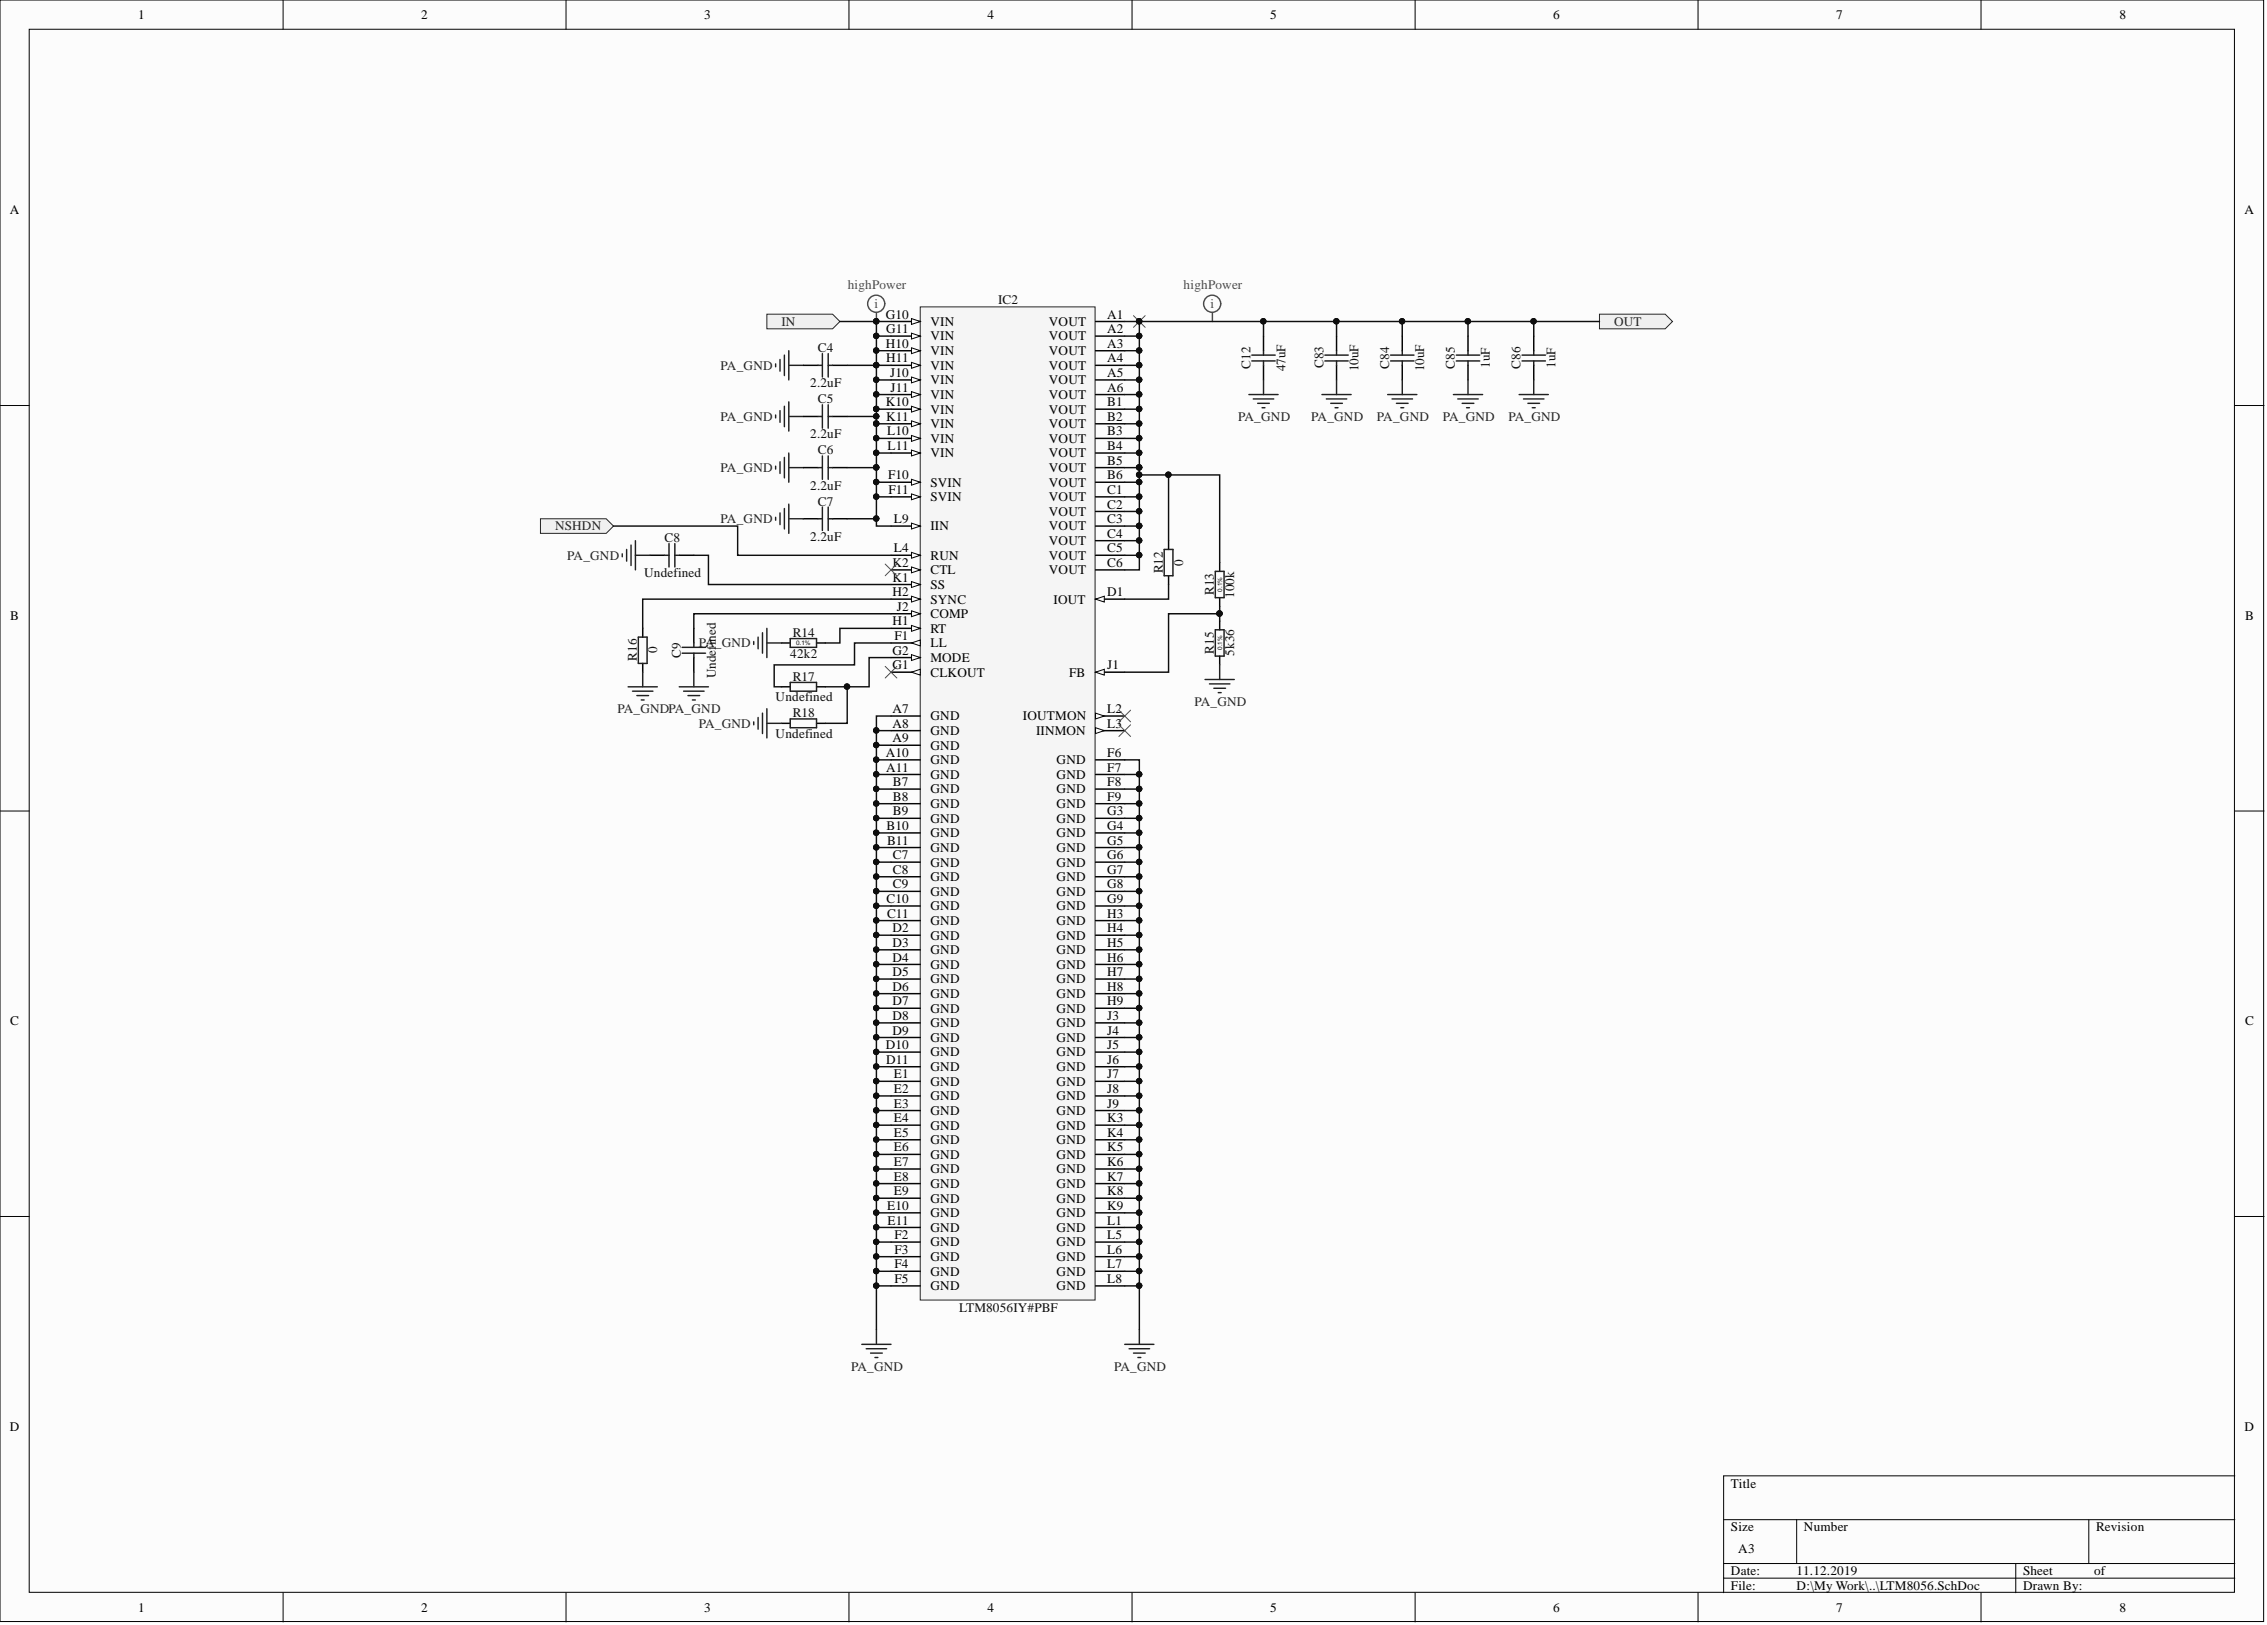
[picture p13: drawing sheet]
<svg xmlns="http://www.w3.org/2000/svg" width="393mm" height="282mm" viewBox="0 0 393 282" stroke-linecap="round" stroke-linejoin="round" font-family="sans-serif">
<defs><g id="words">
<g font-size="2.3">
<text x="24" y="3.3">1</text>
<text x="73.1" y="3.3">2</text>
<text x="122.2" y="3.3">3</text>
<text x="171.3" y="3.3">4</text>
<text x="220.4" y="3.3">5</text>
<text x="269.5" y="3.3">6</text>
<text x="318.6" y="3.3">7</text>
<text x="367.8" y="3.3">8</text>
<text x="1.7" y="37.2">A</text>
<text x="389.5" y="37.2">A</text>
<text x="153.7" y="55.3">G10</text>
<text x="153.8" y="57.8">G11</text>
<text x="161.4" y="56.5">VIN</text>
<text x="161.4" y="59.1">VIN</text>
<text x="182" y="56.5">VOUT</text>
<text x="182" y="59.1">VOUT</text>
<text x="192.1" y="55.3">A1</text>
<text x="192.1" y="57.8">A2</text>
<text x="153.7" y="60.3">H10</text>
<text x="153.8" y="62.9">H11</text>
<text x="154.4" y="65.4">J10</text>
<text x="161.4" y="61.6">VIN</text>
<text x="161.4" y="64.1">VIN</text>
<text x="182" y="61.6">VOUT</text>
<text x="182" y="64.1">VOUT</text>
<text x="192.1" y="60.3">A3</text>
<text x="192.1" y="62.9">A4</text>
<text x="192.1" y="65.4">A5</text>
<text x="153.7" y="70.5">K10</text>
<text x="154.5" y="67.9">J11</text>
<text x="161.4" y="66.7">VIN</text>
<text x="161.4" y="69.2">VIN</text>
<text x="161.4" y="71.7">VIN</text>
<text x="182" y="66.7">VOUT</text>
<text x="182" y="69.2">VOUT</text>
<text x="182" y="71.7">VOUT</text>
<text x="192.1" y="67.9">A6</text>
<text x="192.1" y="70.5">B1</text>
<text x="153.8" y="73">K11</text>
<text x="153.9" y="75.5">L10</text>
<text x="161.4" y="74.3">VIN</text>
<text x="161.4" y="76.8">VIN</text>
<text x="182" y="74.3">VOUT</text>
<text x="182" y="76.8">VOUT</text>
<text x="192.1" y="73">B2</text>
<text x="192.1" y="75.5">B3</text>
<text x="154" y="78.1">L11</text>
<text x="154.1" y="83.1">F10</text>
<text x="161.4" y="79.3">VIN</text>
<text x="182" y="79.3">VOUT</text>
<text x="182" y="81.9">VOUT</text>
<text x="192.1" y="78.1">B4</text>
<text x="192.1" y="80.6">B5</text>
<text x="192.1" y="83.1">B6</text>
<text x="154.2" y="85.7">F11</text>
<text x="161.4" y="84.4">SVIN</text>
<text x="161.4" y="86.9">SVIN</text>
<text x="182" y="84.4">VOUT</text>
<text x="182" y="86.9">VOUT</text>
<text x="182" y="89.5">VOUT</text>
<text x="192.1" y="85.7">C1</text>
<text x="192.1" y="88.2">C2</text>
<text x="155.1" y="95.8">L4</text>
<text x="155.1" y="90.7">L9</text>
<text x="161.4" y="92">IIN</text>
<text x="182" y="92">VOUT</text>
<text x="182" y="94.5">VOUT</text>
<text x="192.1" y="90.7">C3</text>
<text x="192.1" y="93.3">C4</text>
<text x="192.1" y="95.8">C5</text>
<text x="154.9" y="100.9">K1</text>
<text x="154.9" y="98.3">K2</text>
<text x="161.4" y="99.6">CTL</text>
<text x="161.4" y="97.1">RUN</text>
<text x="182" y="97.1">VOUT</text>
<text x="182" y="99.6">VOUT</text>
<text x="192.1" y="98.3">C6</text>
<text x="1.8" y="107.6">B</text>
<text x="154.9" y="103.4">H2</text>
<text x="155.6" y="106">J2</text>
<text x="161.4" y="104.7">SYNC</text>
<text x="161.4" y="107.2">COMP</text>
<text x="161.4" y="102.1">SS</text>
<text x="182.8" y="104.7">IOUT</text>
<text x="192.1" y="103.4">D1</text>
<text x="389.5" y="107.6">B</text>
<text x="154.9" y="113.6">G2</text>
<text x="154.9" y="108.5">H1</text>
<text x="155.2" y="111">F1</text>
<text x="161.4" y="112.3">LL</text>
<text x="161.4" y="109.8">RT</text>
<text x="154.9" y="116.1">G1</text>
<text x="161.4" y="117.4">CLKOUT</text>
<text x="161.4" y="114.8">MODE</text>
<text x="185.5" y="117.4">FB</text>
<text x="192.1" y="116.1">J1</text>
<text x="154.9" y="123.7">A7</text>
<text x="161.4" y="125">GND</text>
<text x="177.5" y="125">IOUTMON</text>
<text x="192.1" y="123.7">L2</text>
<text x="153.7" y="131.3">A10</text>
<text x="154.9" y="126.2">A8</text>
<text x="154.9" y="128.8">A9</text>
<text x="161.4" y="127.5">GND</text>
<text x="161.4" y="130">GND</text>
<text x="179.8" y="127.5">IINMON</text>
<text x="192.1" y="131.3">F6</text>
<text x="192.1" y="126.2">L3</text>
<text x="153.8" y="133.8">A11</text>
<text x="154.9" y="136.4">B7</text>
<text x="161.4" y="132.6">GND</text>
<text x="161.4" y="135.1">GND</text>
<text x="161.4" y="137.6">GND</text>
<text x="183.3" y="132.6">GND</text>
<text x="183.3" y="135.1">GND</text>
<text x="183.3" y="137.6">GND</text>
<text x="192.1" y="133.8">F7</text>
<text x="192.1" y="136.4">F8</text>
<text x="153.8" y="144">B10</text>
<text x="154.9" y="138.9">B8</text>
<text x="154.9" y="141.4">B9</text>
<text x="161.4" y="140.2">GND</text>
<text x="161.4" y="142.7">GND</text>
<text x="183.3" y="140.2">GND</text>
<text x="183.3" y="142.7">GND</text>
<text x="192.1" y="138.9">F9</text>
<text x="192.1" y="141.4">G3</text>
<text x="192.1" y="144">G4</text>
<text x="153.9" y="146.5">B11</text>
<text x="154.9" y="149">C7</text>
<text x="161.4" y="145.2">GND</text>
<text x="161.4" y="147.8">GND</text>
<text x="183.3" y="145.2">GND</text>
<text x="183.3" y="147.8">GND</text>
<text x="192.1" y="146.5">G5</text>
<text x="192.1" y="149">G6</text>
<text x="154.9" y="151.6">C8</text>
<text x="154.9" y="154.1">C9</text>
<text x="161.4" y="150.3">GND</text>
<text x="161.4" y="152.8">GND</text>
<text x="161.4" y="155.4">GND</text>
<text x="183.3" y="150.3">GND</text>
<text x="183.3" y="152.8">GND</text>
<text x="183.3" y="155.4">GND</text>
<text x="192.1" y="151.6">G7</text>
<text x="192.1" y="154.1">G8</text>
<text x="153.8" y="156.6">C10</text>
<text x="153.9" y="159.2">C11</text>
<text x="154.9" y="161.7">D2</text>
<text x="161.4" y="157.9">GND</text>
<text x="161.4" y="160.4">GND</text>
<text x="183.3" y="157.9">GND</text>
<text x="183.3" y="160.4">GND</text>
<text x="192.1" y="156.6">G9</text>
<text x="192.1" y="159.2">H3</text>
<text x="192.1" y="161.7">H4</text>
<text x="154.9" y="164.2">D3</text>
<text x="154.9" y="166.8">D4</text>
<text x="161.4" y="163">GND</text>
<text x="161.4" y="165.5">GND</text>
<text x="183.3" y="163">GND</text>
<text x="183.3" y="165.5">GND</text>
<text x="192.1" y="164.2">H5</text>
<text x="192.1" y="166.8">H6</text>
<text x="154.9" y="169.3">D5</text>
<text x="154.9" y="171.9">D6</text>
<text x="161.4" y="168">GND</text>
<text x="161.4" y="170.6">GND</text>
<text x="161.4" y="173.1">GND</text>
<text x="183.3" y="168">GND</text>
<text x="183.3" y="170.6">GND</text>
<text x="183.3" y="173.1">GND</text>
<text x="192.1" y="169.3">H7</text>
<text x="192.1" y="171.9">H8</text>
<text x="1.8" y="177.8">C</text>
<text x="154.9" y="174.4">D7</text>
<text x="154.9" y="176.9">D8</text>
<text x="154.9" y="179.5">D9</text>
<text x="161.4" y="175.7">GND</text>
<text x="161.4" y="178.2">GND</text>
<text x="183.3" y="175.7">GND</text>
<text x="183.3" y="178.2">GND</text>
<text x="192.1" y="174.4">H9</text>
<text x="192.1" y="176.9">J3</text>
<text x="192.1" y="179.5">J4</text>
<text x="389.5" y="177.8">C</text>
<text x="153.7" y="182">D10</text>
<text x="153.8" y="184.5">D11</text>
<text x="161.4" y="180.7">GND</text>
<text x="161.4" y="183.3">GND</text>
<text x="161.4" y="185.8">GND</text>
<text x="183.3" y="180.7">GND</text>
<text x="183.3" y="183.3">GND</text>
<text x="183.3" y="185.8">GND</text>
<text x="192.1" y="182">J5</text>
<text x="192.1" y="184.5">J6</text>
<text x="155.1" y="187.1">E1</text>
<text x="155.1" y="189.6">E2</text>
<text x="161.4" y="188.3">GND</text>
<text x="161.4" y="190.9">GND</text>
<text x="183.3" y="188.3">GND</text>
<text x="183.3" y="190.9">GND</text>
<text x="192.1" y="187.1">J7</text>
<text x="192.1" y="189.6">J8</text>
<text x="155.1" y="192.1">E3</text>
<text x="155.1" y="194.7">E4</text>
<text x="155.1" y="197.2">E5</text>
<text x="161.4" y="193.4">GND</text>
<text x="161.4" y="195.9">GND</text>
<text x="183.3" y="193.4">GND</text>
<text x="183.3" y="195.9">GND</text>
<text x="192.1" y="192.1">J9</text>
<text x="192.1" y="194.7">K3</text>
<text x="192.1" y="197.2">K4</text>
<text x="155.1" y="199.7">E6</text>
<text x="155.1" y="202.3">E7</text>
<text x="161.4" y="198.5">GND</text>
<text x="161.4" y="201">GND</text>
<text x="161.4" y="203.5">GND</text>
<text x="183.3" y="198.5">GND</text>
<text x="183.3" y="201">GND</text>
<text x="183.3" y="203.5">GND</text>
<text x="192.1" y="199.7">K5</text>
<text x="192.1" y="202.3">K6</text>
<text x="153.9" y="209.9">E10</text>
<text x="155.1" y="204.8">E8</text>
<text x="155.1" y="207.3">E9</text>
<text x="161.4" y="206.1">GND</text>
<text x="161.4" y="208.6">GND</text>
<text x="183.3" y="206.1">GND</text>
<text x="183.3" y="208.6">GND</text>
<text x="192.1" y="204.8">K7</text>
<text x="192.1" y="207.3">K8</text>
<text x="192.1" y="209.9">K9</text>
<text x="154" y="212.4">E11</text>
<text x="155.2" y="214.9">F2</text>
<text x="161.4" y="211.1">GND</text>
<text x="161.4" y="213.7">GND</text>
<text x="183.3" y="211.1">GND</text>
<text x="183.3" y="213.7">GND</text>
<text x="192.1" y="212.4">L1</text>
<text x="192.1" y="214.9">L5</text>
<text x="155.2" y="217.5">F3</text>
<text x="155.2" y="220">F4</text>
<text x="161.4" y="216.2">GND</text>
<text x="161.4" y="218.7">GND</text>
<text x="161.4" y="221.3">GND</text>
<text x="183.3" y="216.2">GND</text>
<text x="183.3" y="218.7">GND</text>
<text x="183.3" y="221.3">GND</text>
<text x="192.1" y="217.5">L6</text>
<text x="192.1" y="220">L7</text>
<text x="155.2" y="222.5">F5</text>
<text x="161.4" y="223.8">GND</text>
<text x="183.3" y="223.8">GND</text>
<text x="192.1" y="222.5">L8</text>
<text x="1.7" y="248.2">D</text>
<text x="389.5" y="248.2">D</text>
<text x="300.3" y="258">Title</text>
<text x="300.3" y="265.6">Size</text>
<text x="301.6" y="269.4">A3</text>
<text x="313" y="265.6">Number</text>
<text x="363.7" y="265.6">Revision</text>
<text x="300.3" y="273.2">Date:</text>
<text x="300.3" y="275.8">File:</text>
<text x="311.7" y="273.2">11.12.2019</text>
<text x="311.7" y="275.8">D:\My Work\..\LTM8056.SchDoc</text>
<text x="351" y="273.2">Sheet</text>
<text x="351" y="275.8">Drawn By:</text>
<text x="363.3" y="273.2">of</text>
<text x="24" y="279.6">1</text>
<text x="73.1" y="279.6">2</text>
<text x="122.2" y="279.6">3</text>
<text x="171.3" y="279.6">4</text>
<text x="220.4" y="279.6">5</text>
<text x="269.5" y="279.6">6</text>
<text x="318.6" y="279.6">7</text>
<text x="367.8" y="279.6">8</text>
</g>
<g font-size="2.3" fill="#4c4c4c">
<text x="147.1" y="50.2">highPower</text>
<text x="151.7" y="53.5">i</text>
<text x="205.4" y="50.2">highPower</text>
<text x="210" y="53.5">i</text>
</g>
<g font-size="2.3" fill="#0e0e0e">
<text x="173.2" y="52.7">IC2</text>
<text x="141.9" y="61.1">C4</text>
<text x="217" y="64" transform="rotate(-90 217 64)">C12</text>
<text x="223" y="64.4" transform="rotate(-90 223 64.4)">47uF</text>
<text x="229.6" y="63.9" transform="rotate(-90 229.6 63.9)">C83</text>
<text x="235.7" y="64.4" transform="rotate(-90 235.7 64.4)">10uF</text>
<text x="241" y="64" transform="rotate(-90 241 64)">C84</text>
<text x="247.1" y="64.4" transform="rotate(-90 247.1 64.4)">10uF</text>
<text x="252.4" y="64" transform="rotate(-90 252.4 64)">C85</text>
<text x="258.5" y="63.8" transform="rotate(-90 258.5 63.8)">1uF</text>
<text x="263.8" y="64" transform="rotate(-90 263.8 64)">C86</text>
<text x="269.9" y="63.8" transform="rotate(-90 269.9 63.8)">1uF</text>
<text x="140.6" y="67.2">2.2uF</text>
<text x="141.9" y="70">C5</text>
<text x="140.6" y="76">2.2uF</text>
<text x="141.9" y="78.8">C6</text>
<text x="140.6" y="84.9">2.2uF</text>
<text x="141.9" y="87.7">C7</text>
<text x="115.3" y="94">C8</text>
<text x="140.6" y="93.8">2.2uF</text>
<text x="111.8" y="100.1">Undefined</text>
<text x="201.7" y="99.4" transform="rotate(-90 201.7 99.4)">R12</text>
<text x="205.3" y="98.1" transform="rotate(-90 205.3 98.1)">0</text>
<text x="210.6" y="103.2" transform="rotate(-90 210.6 103.2)">R13</text>
<text x="214.2" y="103.7" transform="rotate(-90 214.2 103.7)">100k</text>
<text x="114.1" y="113.3" transform="rotate(-90 114.1 113.3)">0</text>
<text x="137.5" y="110.5">R14</text>
<text x="210.6" y="113.4" transform="rotate(-90 210.6 113.4)">R15</text>
<text x="214.2" y="113.8" transform="rotate(-90 214.2 113.8)">5k36</text>
<text x="110.5" y="114.7" transform="rotate(-90 110.5 114.7)">R16</text>
<text x="118.1" y="114.1" transform="rotate(-90 118.1 114.1)">C9</text>
<text x="124.2" y="117.6" transform="rotate(-90 124.2 117.6)">Undefined</text>
<text x="137.1" y="114.1">42k2</text>
<text x="137.5" y="118.1">R17</text>
<text x="134.6" y="121.7">Undefined</text>
<text x="137.5" y="124.5">R18</text>
<text x="134.6" y="128">Undefined</text>
<text x="166.4" y="227.6">LTM8056IY#PBF</text>
</g>
<g font-size="2.3" fill="#262626">
<text x="135.6" y="56.5">IN</text>
<text x="280.1" y="56.5">OUT</text>
<text x="125" y="64.1">PA_GND</text>
<text x="125" y="73">PA_GND</text>
<text x="214.8" y="73">PA_GND</text>
<text x="227.5" y="73">PA_GND</text>
<text x="238.9" y="73">PA_GND</text>
<text x="250.3" y="73">PA_GND</text>
<text x="261.7" y="73">PA_GND</text>
<text x="125" y="81.9">PA_GND</text>
<text x="96.3" y="92">NSHDN</text>
<text x="125" y="90.7">PA_GND</text>
<text x="98.4" y="97.1">PA_GND</text>
<text x="121.2" y="112.3">PA_GND</text>
<text x="107.1" y="123.7">PA_GNDPA_GND</text>
<text x="207.2" y="122.4">PA_GND</text>
<text x="121.2" y="126.2">PA_GND</text>
<text x="147.7" y="237.8">PA_GND</text>
<text x="193.3" y="237.8">PA_GND</text>
</g>
<g font-size="1.1" fill="#0e0e0e">
<text x="212.1" y="102.7" transform="rotate(-90 212.1 102.7)">0.1%</text>
<text x="138.1" y="112">0.1%</text>
<text x="212.1" y="112.8" transform="rotate(-90 212.1 112.8)">0.1%</text>
</g>
</g></defs>
<g fill="#fcfcfc" stroke="#000" stroke-width=".17">
<path d="M0 0h392.8v281.3h-392.8z"/>
<path d="M5.1 5.1h382.6v271.1h-382.6z"/>
</g>
<g fill="none" stroke="#000" stroke-width=".17">
<path d="M49.1 0v5.1M98.2 0v5.1M147.3 0v5.1M196.4 0v5.1M245.5 0v5.1M294.6 0v5.1M343.7 0v5.1M0 70.3h5.1M387.8 70.3h5M0 140.7h5.1M387.8 140.7h5M0 211h5.1"/>
<path d="M387.8 211h5M387.8 256h-88.7v20.3M49.1 276.3v5M98.2 276.3v5M147.3 276.3v5M196.4 276.3v5M245.5 276.3v5M294.6 276.3v5M299.1 263.6h88.7M299.1 271.2h88.7M299.1 273.7h88.7M311.7 263.6v7.6"/>
<path d="M343.7 276.3v5M349.8 271.2v5.1M362.4 263.6v7.6"/>
</g>
<path d="M159.7 53.2h30.3v172.3h-30.3z" fill="#f5f5f5" stroke="#262626" stroke-width=".17"/>
<g fill="none" stroke="#000" stroke-width=".25">
<path d="M190.1 55.8h5.1M190.1 58.3h5.1M190.1 60.8h5.1M190.1 63.4h5.1M190.1 65.9h5.1M190.1 68.4h5.1M190.1 71h5.1M190.1 73.5h5.1M190.1 76h5.1M190.1 78.6h5.1M190.1 81.1h5.1M190.1 83.6h5.1"/>
<path d="M190.1 86.2h5.1M190.1 88.7h5.1M190.1 91.3h5.1M190.1 93.8h5.1M190.1 96.3h5.1M190.1 98.9h5.1M190.1 103.9h5.1M154.6 124.2h5.1M154.6 126.7h5.1M154.6 129.3h5.1M154.6 131.8h5.1M154.6 134.3h5.1"/>
<path d="M154.6 136.9h5.1M154.6 139.4h5.1M154.6 141.9h5.1M154.6 144.5h5.1M154.6 147h5.1M154.6 149.5h5.1M154.6 152.1h5.1M154.6 154.6h5.1M154.6 157.2h5.1M154.6 159.7h5.1"/>
</g>
<path d="M190.1 103.9l1.5-.5v1z" fill="#fcfcfc"/>
<path d="M190.1 103.9l1.5-.5v1z" fill="none" stroke="#000" stroke-width=".17"/>
<g fill="none" stroke="#000" stroke-width=".25">
<path d="M154.6 111.5h5.1M154.6 162.2h5.1M154.6 164.8h5.1M154.6 167.3h5.1M154.6 169.8h5.1M154.6 172.4h5.1M154.6 174.9h5.1M154.6 177.4h5.1M154.6 180h5.1M154.6 182.5h5.1M154.6 185h5.1M154.6 187.6h5.1"/>
<path d="M154.6 190.1h5.1M154.6 192.6h5.1M154.6 195.2h5.1M154.6 197.7h5.1M154.6 200.2h5.1M154.6 202.8h5.1M154.6 205.3h5.1M154.6 207.8h5.1M154.6 210.4h5.1M154.6 212.9h5.1"/>
</g>
<path d="M158.2 111.5l1.5-.5v1z" fill="#fcfcfc"/>
<path d="M158.2 111.5l1.5-.5v1z" fill="none" stroke="#000" stroke-width=".17"/>
<path d="M154.6 83.6h5.1M190.1 131.8h5.1M190.1 134.3h5.1M190.1 136.9h5.1M190.1 139.4h5.1M154.6 215.4h5.1M154.6 218h5.1M154.6 220.5h5.1M154.6 223.1h5.1" fill="none" stroke="#000" stroke-width=".25"/>
<path d="M158.2 83.1l1.5 .5-1.5 .6z" fill="#fcfcfc"/>
<path d="M158.2 83.1l1.5 .5-1.5 .6z" fill="none" stroke="#000" stroke-width=".17"/>
<path d="M154.6 86.2h5.1" fill="none" stroke="#000" stroke-width=".25"/>
<path d="M158.2 85.7l1.5 .5-1.5 .5z" fill="#fcfcfc"/>
<path d="M158.2 85.7l1.5 .5-1.5 .5z" fill="none" stroke="#000" stroke-width=".17"/>
<path d="M154.6 116.6h5.1" fill="none" stroke="#000" stroke-width=".25"/>
<path d="M158.2 116.6l1.5-.5v1z" fill="#fcfcfc"/>
<path d="M158.2 116.6l1.5-.5v1z" fill="none" stroke="#000" stroke-width=".17"/>
<path d="M154.6 114.1h5.1" fill="none" stroke="#000" stroke-width=".25"/>
<path d="M158.2 113.6l1.5 .5-1.5 .5z" fill="#fcfcfc"/>
<path d="M158.2 113.6l1.5 .5-1.5 .5z" fill="none" stroke="#000" stroke-width=".17"/>
<path d="M154.6 55.8h5.1M190.1 141.9h5.1M190.1 144.5h5.1M190.1 147h5.1M190.1 149.5h5.1M190.1 152.1h5.1M190.1 154.6h5.1M190.1 157.2h5.1" fill="none" stroke="#000" stroke-width=".25"/>
<path d="M158.2 55.3l1.5 .5-1.5 .5z" fill="#fcfcfc"/>
<path d="M158.2 55.3l1.5 .5-1.5 .5z" fill="none" stroke="#000" stroke-width=".17"/>
<path d="M154.6 58.3h5.1" fill="none" stroke="#000" stroke-width=".25"/>
<path d="M158.2 57.8l1.5 .5-1.5 .5z" fill="#fcfcfc"/>
<path d="M158.2 57.8l1.5 .5-1.5 .5z" fill="none" stroke="#000" stroke-width=".17"/>
<path d="M154.6 109h5.1" fill="none" stroke="#000" stroke-width=".25"/>
<path d="M158.2 108.5l1.5 .5-1.5 .5z" fill="#fcfcfc"/>
<path d="M158.2 108.5l1.5 .5-1.5 .5z" fill="none" stroke="#000" stroke-width=".17"/>
<path d="M154.6 103.9h5.1" fill="none" stroke="#000" stroke-width=".25"/>
<path d="M158.2 103.4l1.5 .5-1.5 .5z" fill="#fcfcfc"/>
<path d="M158.2 103.4l1.5 .5-1.5 .5z" fill="none" stroke="#000" stroke-width=".17"/>
<path d="M154.6 60.8h5.1M190.1 159.7h5.1M190.1 162.2h5.1M190.1 164.8h5.1M190.1 167.3h5.1M190.1 169.8h5.1M190.1 172.4h5.1M190.1 174.9h5.1" fill="none" stroke="#000" stroke-width=".25"/>
<path d="M158.2 60.3l1.5 .5-1.5 .5z" fill="#fcfcfc"/>
<path d="M158.2 60.3l1.5 .5-1.5 .5z" fill="none" stroke="#000" stroke-width=".17"/>
<path d="M154.6 63.4h5.1" fill="none" stroke="#000" stroke-width=".25"/>
<path d="M158.2 62.9l1.5 .5-1.5 .5z" fill="#fcfcfc"/>
<path d="M158.2 62.9l1.5 .5-1.5 .5z" fill="none" stroke="#000" stroke-width=".17"/>
<path d="M190.1 116.6h5.1" fill="none" stroke="#000" stroke-width=".25"/>
<path d="M190.1 116.6l1.5-.5v1z" fill="#fcfcfc"/>
<path d="M190.1 116.6l1.5-.5v1z" fill="none" stroke="#000" stroke-width=".17"/>
<path d="M154.6 106.5h5.1" fill="none" stroke="#000" stroke-width=".25"/>
<path d="M158.2 106l1.5 .5-1.5 .5z" fill="#fcfcfc"/>
<path d="M158.2 106l1.5 .5-1.5 .5z" fill="none" stroke="#000" stroke-width=".17"/>
<path d="M154.6 65.9h5.1M190.1 177.4h5.1M190.1 180h5.1M190.1 182.5h5.1M190.1 185h5.1M190.1 187.6h5.1M190.1 190.1h5.1M190.1 192.6h5.1" fill="none" stroke="#000" stroke-width=".25"/>
<path d="M158.2 65.4l1.5 .5-1.5 .5z" fill="#fcfcfc"/>
<path d="M158.2 65.4l1.5 .5-1.5 .5z" fill="none" stroke="#000" stroke-width=".17"/>
<path d="M154.6 68.4h5.1" fill="none" stroke="#000" stroke-width=".25"/>
<path d="M158.2 67.9l1.5 .5-1.5 .5z" fill="#fcfcfc"/>
<path d="M158.2 67.9l1.5 .5-1.5 .5z" fill="none" stroke="#000" stroke-width=".17"/>
<path d="M154.6 101.4h5.1" fill="none" stroke="#000" stroke-width=".25"/>
<path d="M158.2 100.9l1.5 .5-1.5 .5z" fill="#fcfcfc"/>
<path d="M158.2 100.9l1.5 .5-1.5 .5z" fill="none" stroke="#000" stroke-width=".17"/>
<path d="M154.6 98.9h5.1" fill="none" stroke="#000" stroke-width=".25"/>
<path d="M158.2 98.3l1.5 .6-1.5 .5z" fill="#fcfcfc"/>
<path d="M158.2 98.3l1.5 .6-1.5 .5z" fill="none" stroke="#000" stroke-width=".17"/>
<path d="M154.6 71h5.1M190.1 195.2h5.1M190.1 197.7h5.1M190.1 200.2h5.1M190.1 202.8h5.1M190.1 205.3h5.1M190.1 207.8h5.1M190.1 210.4h5.1" fill="none" stroke="#000" stroke-width=".25"/>
<path d="M158.2 70.5l1.5 .5-1.5 .5z" fill="#fcfcfc"/>
<path d="M158.2 70.5l1.5 .5-1.5 .5z" fill="none" stroke="#000" stroke-width=".17"/>
<path d="M154.6 73.5h5.1" fill="none" stroke="#000" stroke-width=".25"/>
<path d="M158.2 73l1.5 .5-1.5 .5z" fill="#fcfcfc"/>
<path d="M158.2 73l1.5 .5-1.5 .5z" fill="none" stroke="#000" stroke-width=".17"/>
<path d="M190.1 124.2h5.1M190.1 212.9h5.1" fill="none" stroke="#000" stroke-width=".25"/>
<path d="M190.1 123.7l1.5 .5-1.5 .5z" fill="#fcfcfc"/>
<path d="M190.1 123.7l1.5 .5-1.5 .5z" fill="none" stroke="#000" stroke-width=".17"/>
<path d="M190.1 126.7h5.1" fill="none" stroke="#000" stroke-width=".25"/>
<path d="M190.1 126.2l1.5 .5-1.5 .5z" fill="#fcfcfc"/>
<path d="M190.1 126.2l1.5 .5-1.5 .5z" fill="none" stroke="#000" stroke-width=".17"/>
<path d="M154.6 96.3h5.1" fill="none" stroke="#000" stroke-width=".25"/>
<path d="M158.2 95.8l1.5 .5-1.5 .5z" fill="#fcfcfc"/>
<path d="M158.2 95.8l1.5 .5-1.5 .5z" fill="none" stroke="#000" stroke-width=".17"/>
<path d="M154.6 91.3h5.1M190.1 215.4h5.1M190.1 218h5.1M190.1 220.5h5.1M190.1 223.1h5.1" fill="none" stroke="#000" stroke-width=".25"/>
<path d="M158.2 90.7l1.5 .6-1.5 .5z" fill="#fcfcfc"/>
<path d="M158.2 90.7l1.5 .6-1.5 .5z" fill="none" stroke="#000" stroke-width=".17"/>
<path d="M154.6 76h5.1" fill="none" stroke="#000" stroke-width=".25"/>
<path d="M158.2 75.5l1.5 .5-1.5 .6z" fill="#fcfcfc"/>
<path d="M158.2 75.5l1.5 .5-1.5 .6z" fill="none" stroke="#000" stroke-width=".17"/>
<path d="M154.6 78.6h5.1" fill="none" stroke="#000" stroke-width=".25"/>
<path d="M158.2 78.1l1.5 .5-1.5 .5z" fill="#fcfcfc"/>
<path d="M158.2 78.1l1.5 .5-1.5 .5z" fill="none" stroke="#000" stroke-width=".17"/>
<g fill="#f0f0f0" stroke="#262626" stroke-width=".17">
<path d="M133.1 54.5h11.4l1.2 1.3-1.2 1.2h-11.4z" fill-rule="evenodd"/>
<path d="M277.5 54.5h11.4l1.3 1.3-1.3 1.2h-11.4z" fill-rule="evenodd"/>
<path d="M93.8 90h11.4l1.2 1.3-1.2 1.2h-11.4z" fill-rule="evenodd"/>
</g>
<g fill="none" stroke="#262626" stroke-width=".25">
<path d="M134.6 63.1v.5M134.6 72v.5M135.3 62.4v2M135.3 71.2v2.1M136.1 61.6v3.5M136.1 70.5v3.5M136.1 79.3v3.6M136.9 60.8v5.1M136.9 69.7v5.1M136.9 78.6v5M136.9 63.4h2.5M136.9 72.2h2.5"/>
<path d="M216.7 68.4h5.1M217.5 69.2h3.5M218.2 70h2M219 70.7h.5M219.2 65.9v2.5M229.4 68.4h5M230.1 69.2h3.6M230.9 70h2M231.7 70.7h.5M231.9 65.9v2.5M240.8 68.4h5M241.5 69.2h3.6"/>
<path d="M242.3 70h2M243.1 70.7h.5M243.3 65.9v2.5M252.2 68.4h5M252.9 69.2h3.6M253.7 70h2M254.5 70.7h.5M254.7 65.9v2.5M263.6 68.4h5.1M264.3 69.2h3.6M265.1 70h2M265.9 70.7h.5"/>
<path d="M266.1 65.9v2.5M108 96.1v.5M108.7 95.3v2M109.5 94.5v3.6M110.2 93.8v5.1M110.2 96.3h2.6M134.6 80.9v.5M134.6 89.7v.5M135.3 80.1v2M135.3 89v2M136.1 88.2v3.6M136.9 87.4v5.1"/>
<path d="M136.9 81.1h2.5M136.9 90h2.5M109 119.1h5.1M109.7 119.9h3.6M111.5 116.6v2.5M117.9 119.1h5M118.6 119.9h3.6M120.4 116.6v2.5M130.8 111.3v.5M131.5 110.5v2M132.3 109.8v3.5M133.1 109v5.1"/>
<path d="M133.1 111.5h2.5M209.1 117.9h5.1M209.9 118.6h3.5M210.6 119.4h2M211.6 115.3v2.6M110.5 120.7h2M111.3 121.4h.5M119.4 120.7h2M120.1 121.4h.5M130.8 125.2v.5M131.5 124.5v2M132.3 123.7v3.5"/>
<path d="M133.1 122.9v5.1M133.1 125.5h2.5M211.4 120.1h.5M149.5 233.2h5.1M150.3 233.9h3.5M151.1 234.7h2M151.8 235.5h.5M152.1 230.7v2.5M195.2 233.2h5M195.9 233.9h3.6M196.7 234.7h2M197.4 235.5h.5"/>
<path d="M197.7 230.7v2.5"/>
</g>
<g fill="none" stroke="#000" stroke-width=".25">
<path d="M219.2 58.3v2.5M231.9 58.3v2.5M243.3 58.3v2.5M254.7 58.3v2.5M266.1 58.3v2.5M139.4 63.4h2.5M139.4 72.2h2.5M144.5 63.4h2.5M144.5 72.2h2.5M219.2 63.4v2.5M231.9 63.4v2.5M243.3 63.4v2.5"/>
<path d="M254.7 63.4v2.5M266.1 63.4v2.5M112.8 96.3h2.5M117.9 96.3h2.5M139.4 81.1h2.5M139.4 90h2.5M144.5 81.1h2.5M144.5 90h2.5M202.8 93.8v1.5M202.8 99.9v1.5M211.6 97.6v1.5M111.5 109v1.5"/>
<path d="M111.5 115.1v1.5M120.4 109v2.5M120.4 114.1v2.5M135.6 119.1h1.5M135.6 111.5h1.5M141.7 119.1h1.5M141.7 111.5h1.5M211.6 103.7v1.5M211.6 107.7v1.5M211.6 113.8v1.5M135.6 125.5h1.5M141.7 125.5h1.5"/>
</g>
<g fill="none" stroke="#1c1c1c" stroke-width=".25">
<path d="M141.9 63.4h.8M141.9 72.2h.8M142.7 61.3v4.1M142.7 70.2v4.1M142.7 79.1v4M143.7 61.3v4.1M143.7 70.2v4.1M143.7 79.1v4M143.7 63.4h.8M143.7 72.2h.8M217.2 61.6h4.1M217.2 62.6h4.1"/>
<path d="M219.2 60.8v.8M219.2 62.6v.8M229.9 61.6h4M229.9 62.6h4M231.9 60.8v.8M231.9 62.6v.8M241.3 61.6h4M241.3 62.6h4M243.3 60.8v.8M243.3 62.6v.8M252.7 61.6h4M252.7 62.6h4"/>
<path d="M254.7 60.8v.8M254.7 62.6v.8M264.1 61.6h4M264.1 62.6h4M266.1 60.8v.8M266.1 62.6v.8M115.3 96.3h.8M116.1 94.3v4M117.1 94.3v4M117.1 96.3h.8M141.9 81.1h.8M141.9 90h.8"/>
<path d="M142.7 88v4M143.7 88v4M143.7 81.1h.8M143.7 90h.8M202 95.3h1.5v4.6h-1.5zM210.9 99.1h1.5v4.6h-1.5zM110.8 110.5h1.5v4.6h-1.5zM118.4 112.3h4M118.4 113.3h4M120.4 111.5v.8M120.4 113.3v.8M137.1 118.4h4.6v1.5h-4.6z"/>
<path d="M137.1 110.8h4.6v1.5h-4.6zM210.9 109.2h1.5v4.6h-1.5zM137.1 124.7h4.6v1.5h-4.6z"/>
</g>
<path d="M196.7 54.8l2 2M198.7 54.8l-2 2M153.6 97.8l2 2.1M155.6 97.8l-2 2.1M153.6 115.6l2 2M155.6 115.6l-2 2M194.1 125.7l2.1 2M194.1 123.2l2.1 2M196.2 125.7l-2.1 2M196.2 123.2l-2.1 2" fill="none" stroke="#4c4c4c" stroke-width=".17"/>
<g fill="#0e0e0e" stroke="#0e0e0e" stroke-width=".17">
<circle cx="197.7" cy="55.7" r=".47"/>
<circle cx="152" cy="55.7" r=".47"/>
<circle cx="152" cy="58.3" r=".47"/>
<circle cx="152" cy="60.8" r=".47"/>
<circle cx="152" cy="63.3" r=".47"/>
<circle cx="152" cy="68.4" r=".47"/>
<circle cx="152" cy="70.9" r=".47"/>
<circle cx="152" cy="73.5" r=".47"/>
<circle cx="197.7" cy="58.3" r=".47"/>
<circle cx="197.7" cy="60.8" r=".47"/>
<circle cx="197.7" cy="63.3" r=".47"/>
<circle cx="197.7" cy="65.9" r=".47"/>
<circle cx="197.7" cy="68.4" r=".47"/>
<circle cx="197.7" cy="70.9" r=".47"/>
<circle cx="197.7" cy="73.5" r=".47"/>
<circle cx="197.7" cy="76" r=".47"/>
<circle cx="197.7" cy="78.5" r=".47"/>
<circle cx="197.7" cy="81.1" r=".47"/>
<circle cx="197.7" cy="83.6" r=".47"/>
<circle cx="197.7" cy="86.1" r=".47"/>
<circle cx="197.7" cy="88.7" r=".47"/>
<circle cx="197.7" cy="91.2" r=".47"/>
<circle cx="197.7" cy="93.7" r=".47"/>
<circle cx="197.7" cy="96.3" r=".47"/>
<circle cx="152" cy="81.1" r=".47"/>
<circle cx="152" cy="78.5" r=".47"/>
<circle cx="152" cy="76" r=".47"/>
<circle cx="152" cy="65.9" r=".47"/>
<circle cx="152" cy="72.2" r=".47"/>
<circle cx="152" cy="83.6" r=".47"/>
<circle cx="152" cy="86.1" r=".47"/>
<circle cx="152" cy="89.9" r=".47"/>
<circle cx="197.7" cy="134.3" r=".47"/>
<circle cx="197.7" cy="136.8" r=".47"/>
<circle cx="197.7" cy="139.4" r=".47"/>
<circle cx="197.7" cy="141.9" r=".47"/>
<circle cx="197.7" cy="144.4" r=".47"/>
<circle cx="197.7" cy="147" r=".47"/>
<circle cx="197.7" cy="149.5" r=".47"/>
<circle cx="197.7" cy="152" r=".47"/>
<circle cx="197.7" cy="154.6" r=".47"/>
<circle cx="197.7" cy="157.1" r=".47"/>
<circle cx="197.7" cy="159.6" r=".47"/>
<circle cx="197.7" cy="162.2" r=".47"/>
<circle cx="197.7" cy="164.7" r=".47"/>
<circle cx="197.7" cy="167.3" r=".47"/>
<circle cx="197.7" cy="169.8" r=".47"/>
<circle cx="197.7" cy="172.3" r=".47"/>
<circle cx="197.7" cy="174.9" r=".47"/>
<circle cx="197.7" cy="177.4" r=".47"/>
<circle cx="197.7" cy="179.9" r=".47"/>
<circle cx="197.7" cy="182.5" r=".47"/>
<circle cx="197.7" cy="185" r=".47"/>
<circle cx="197.7" cy="187.5" r=".47"/>
<circle cx="197.7" cy="190.1" r=".47"/>
<circle cx="197.7" cy="192.6" r=".47"/>
<circle cx="197.7" cy="195.1" r=".47"/>
<circle cx="197.7" cy="197.7" r=".47"/>
<circle cx="197.7" cy="200.2" r=".47"/>
<circle cx="197.7" cy="202.7" r=".47"/>
<circle cx="197.7" cy="205.3" r=".47"/>
<circle cx="197.7" cy="207.8" r=".47"/>
<circle cx="197.7" cy="210.3" r=".47"/>
<circle cx="197.7" cy="212.9" r=".47"/>
<circle cx="197.7" cy="215.4" r=".47"/>
<circle cx="197.7" cy="217.9" r=".47"/>
<circle cx="197.7" cy="220.5" r=".47"/>
<circle cx="197.7" cy="223" r=".47"/>
<circle cx="152" cy="126.7" r=".47"/>
<circle cx="152" cy="129.2" r=".47"/>
<circle cx="152" cy="131.8" r=".47"/>
<circle cx="152" cy="134.3" r=".47"/>
<circle cx="152" cy="136.8" r=".47"/>
<circle cx="152" cy="139.4" r=".47"/>
<circle cx="152" cy="141.9" r=".47"/>
<circle cx="152" cy="144.4" r=".47"/>
<circle cx="152" cy="147" r=".47"/>
<circle cx="152" cy="149.5" r=".47"/>
<circle cx="152" cy="152" r=".47"/>
<circle cx="152" cy="154.6" r=".47"/>
<circle cx="152" cy="157.1" r=".47"/>
<circle cx="152" cy="159.6" r=".47"/>
<circle cx="152" cy="162.2" r=".47"/>
<circle cx="152" cy="164.7" r=".47"/>
<circle cx="152" cy="167.3" r=".47"/>
<circle cx="152" cy="169.8" r=".47"/>
<circle cx="152" cy="172.3" r=".47"/>
<circle cx="152" cy="174.9" r=".47"/>
<circle cx="152" cy="177.4" r=".47"/>
<circle cx="152" cy="179.9" r=".47"/>
<circle cx="152" cy="182.5" r=".47"/>
<circle cx="152" cy="185" r=".47"/>
<circle cx="152" cy="187.5" r=".47"/>
<circle cx="152" cy="190.1" r=".47"/>
<circle cx="152" cy="192.6" r=".47"/>
<circle cx="152" cy="195.1" r=".47"/>
<circle cx="152" cy="197.7" r=".47"/>
<circle cx="152" cy="200.2" r=".47"/>
<circle cx="152" cy="202.7" r=".47"/>
<circle cx="152" cy="205.3" r=".47"/>
<circle cx="152" cy="207.8" r=".47"/>
<circle cx="152" cy="210.3" r=".47"/>
<circle cx="152" cy="212.9" r=".47"/>
<circle cx="152" cy="215.4" r=".47"/>
<circle cx="152" cy="217.9" r=".47"/>
<circle cx="152" cy="220.5" r=".47"/>
<circle cx="152" cy="223" r=".47"/>
<circle cx="202.7" cy="82.3" r=".47"/>
<circle cx="197.7" cy="82.3" r=".47"/>
<circle cx="211.6" cy="106.4" r=".47"/>
<circle cx="147" cy="119.1" r=".47"/>
<circle cx="219.2" cy="55.7" r=".47"/>
<circle cx="231.9" cy="55.7" r=".47"/>
<circle cx="243.3" cy="55.7" r=".47"/>
<circle cx="254.7" cy="55.7" r=".47"/>
<circle cx="266.1" cy="55.7" r=".47"/>
</g>
<g fill="none" stroke="#4c4c4c" stroke-width=".25">
<path d="M152.1 54.2v1.6M210.4 54.2v1.6"/>
<circle cx="152" cy="52.7" r="1.48"/>
<circle cx="210.3" cy="52.7" r="1.48"/>
</g>
<g fill="none" stroke="#0e0e0e" stroke-width=".25">
<path d="M145.7 55.8h6.4v15.2M152.1 55.8h2.5M152.1 58.3h2.5M195.2 55.8h2.5M195.2 58.3h2.5M219.2 55.8h-21.5v25.3M231.9 55.8v2.5M243.3 55.8v2.5M254.7 55.8v2.5M266.1 55.8v2.5M277.5 55.8h-58.3v2.5M147 63.4h7.6"/>
<path d="M147 72.2h5.1M152.1 73.5v5.1h2.5M152.1 71v2.5M152.1 60.8h2.5M152.1 68.4h2.5M152.1 71h2.5M152.1 73.5h2.5M152.1 65.9h2.5M152.1 76h2.5M152.1 78.6v2.5M195.2 60.8h2.5M195.2 63.4h2.5"/>
<path d="M195.2 68.4h2.5M195.2 71h2.5M195.2 73.5h2.5M195.2 65.9h2.5M195.2 76h2.5M195.2 78.6h2.5M106.4 91.3h21.6v5h26.6M120.4 96.3h2.5v5.1h31.7M147 81.1h5.1M152.1 81.1v5.1h2.5M152.1 86.2v3.8h-5.1M152.1 90v1.3h2.5"/>
<path d="M152.1 83.6h2.5M195.2 81.1h2.5M195.2 83.6h2.5M195.2 86.2h2.5M195.2 88.7h2.5M195.2 91.3h2.5M195.2 93.8h2.5M195.2 96.3h2.5M197.7 91.3v7.6h-2.5M197.7 82.4h5.1v11.4M197.7 81.1v10.2M202.8 82.4h8.8v15.2"/>
<path d="M143.2 119.1h3.8M154.6 114.1h-3.8v5h-3.8v6.4h-3.8M154.6 111.5h-6.3v3.8h-14v3.8h1.3M154.6 106.5h-34.2v2.5M154.6 103.9h-43.1v5.1M154.6 109h-8.9v2.5h-2.5M202.8 101.4v2.5h-7.6M211.6 106.5h-8.8v10.1h-7.6M211.6 105.2v2.5M152.1 134.3h2.5M152.1 136.9h2.5M152.1 139.4h2.5"/>
<path d="M152.1 126.7h2.5M152.1 129.3h2.5M152.1 131.8h2.5M154.6 124.2h-2.5v106.5M195.2 131.8h2.5v98.9M195.2 134.3h2.5M195.2 136.9h2.5M195.2 139.4h2.5M152.1 141.9h2.5M152.1 144.5h2.5M152.1 147h2.5M152.1 149.5h2.5"/>
<path d="M152.1 152.1h2.5M152.1 154.6h2.5M152.1 157.2h2.5M152.1 159.7h2.5M195.2 141.9h2.5M195.2 144.5h2.5M195.2 147h2.5M195.2 149.5h2.5M195.2 152.1h2.5M195.2 154.6h2.5M195.2 157.2h2.5M195.2 159.7h2.5"/>
<path d="M152.1 162.2h2.5M152.1 164.8h2.5M152.1 167.3h2.5M152.1 169.8h2.5M152.1 172.4h2.5M152.1 174.9h2.5M152.1 177.4h2.5M152.1 180h2.5M195.2 162.2h2.5M195.2 164.8h2.5M195.2 167.3h2.5M195.2 169.8h2.5"/>
<path d="M195.2 172.4h2.5M195.2 174.9h2.5M195.2 177.4h2.5M195.2 180h2.5M152.1 182.5h2.5M152.1 185h2.5M152.1 187.6h2.5M152.1 190.1h2.5M152.1 192.6h2.5M152.1 195.2h2.5M152.1 197.7h2.5M195.2 182.5h2.5"/>
<path d="M195.2 185h2.5M195.2 187.6h2.5M195.2 190.1h2.5M195.2 192.6h2.5M195.2 195.2h2.5M195.2 197.7h2.5M152.1 200.2h2.5M152.1 202.8h2.5M152.1 205.3h2.5M152.1 207.8h2.5M152.1 210.4h2.5M152.1 212.9h2.5"/>
<path d="M152.1 215.4h2.5M152.1 218h2.5M195.2 200.2h2.5M195.2 202.8h2.5M195.2 205.3h2.5M195.2 207.8h2.5M195.2 210.4h2.5M195.2 212.9h2.5M195.2 215.4h2.5M195.2 218h2.5M152.1 220.5h2.5M152.1 223.1h2.5"/>
<path d="M195.2 220.5h2.5M195.2 223.1h2.5"/>
</g>
<use href="#words"/>
</svg>
